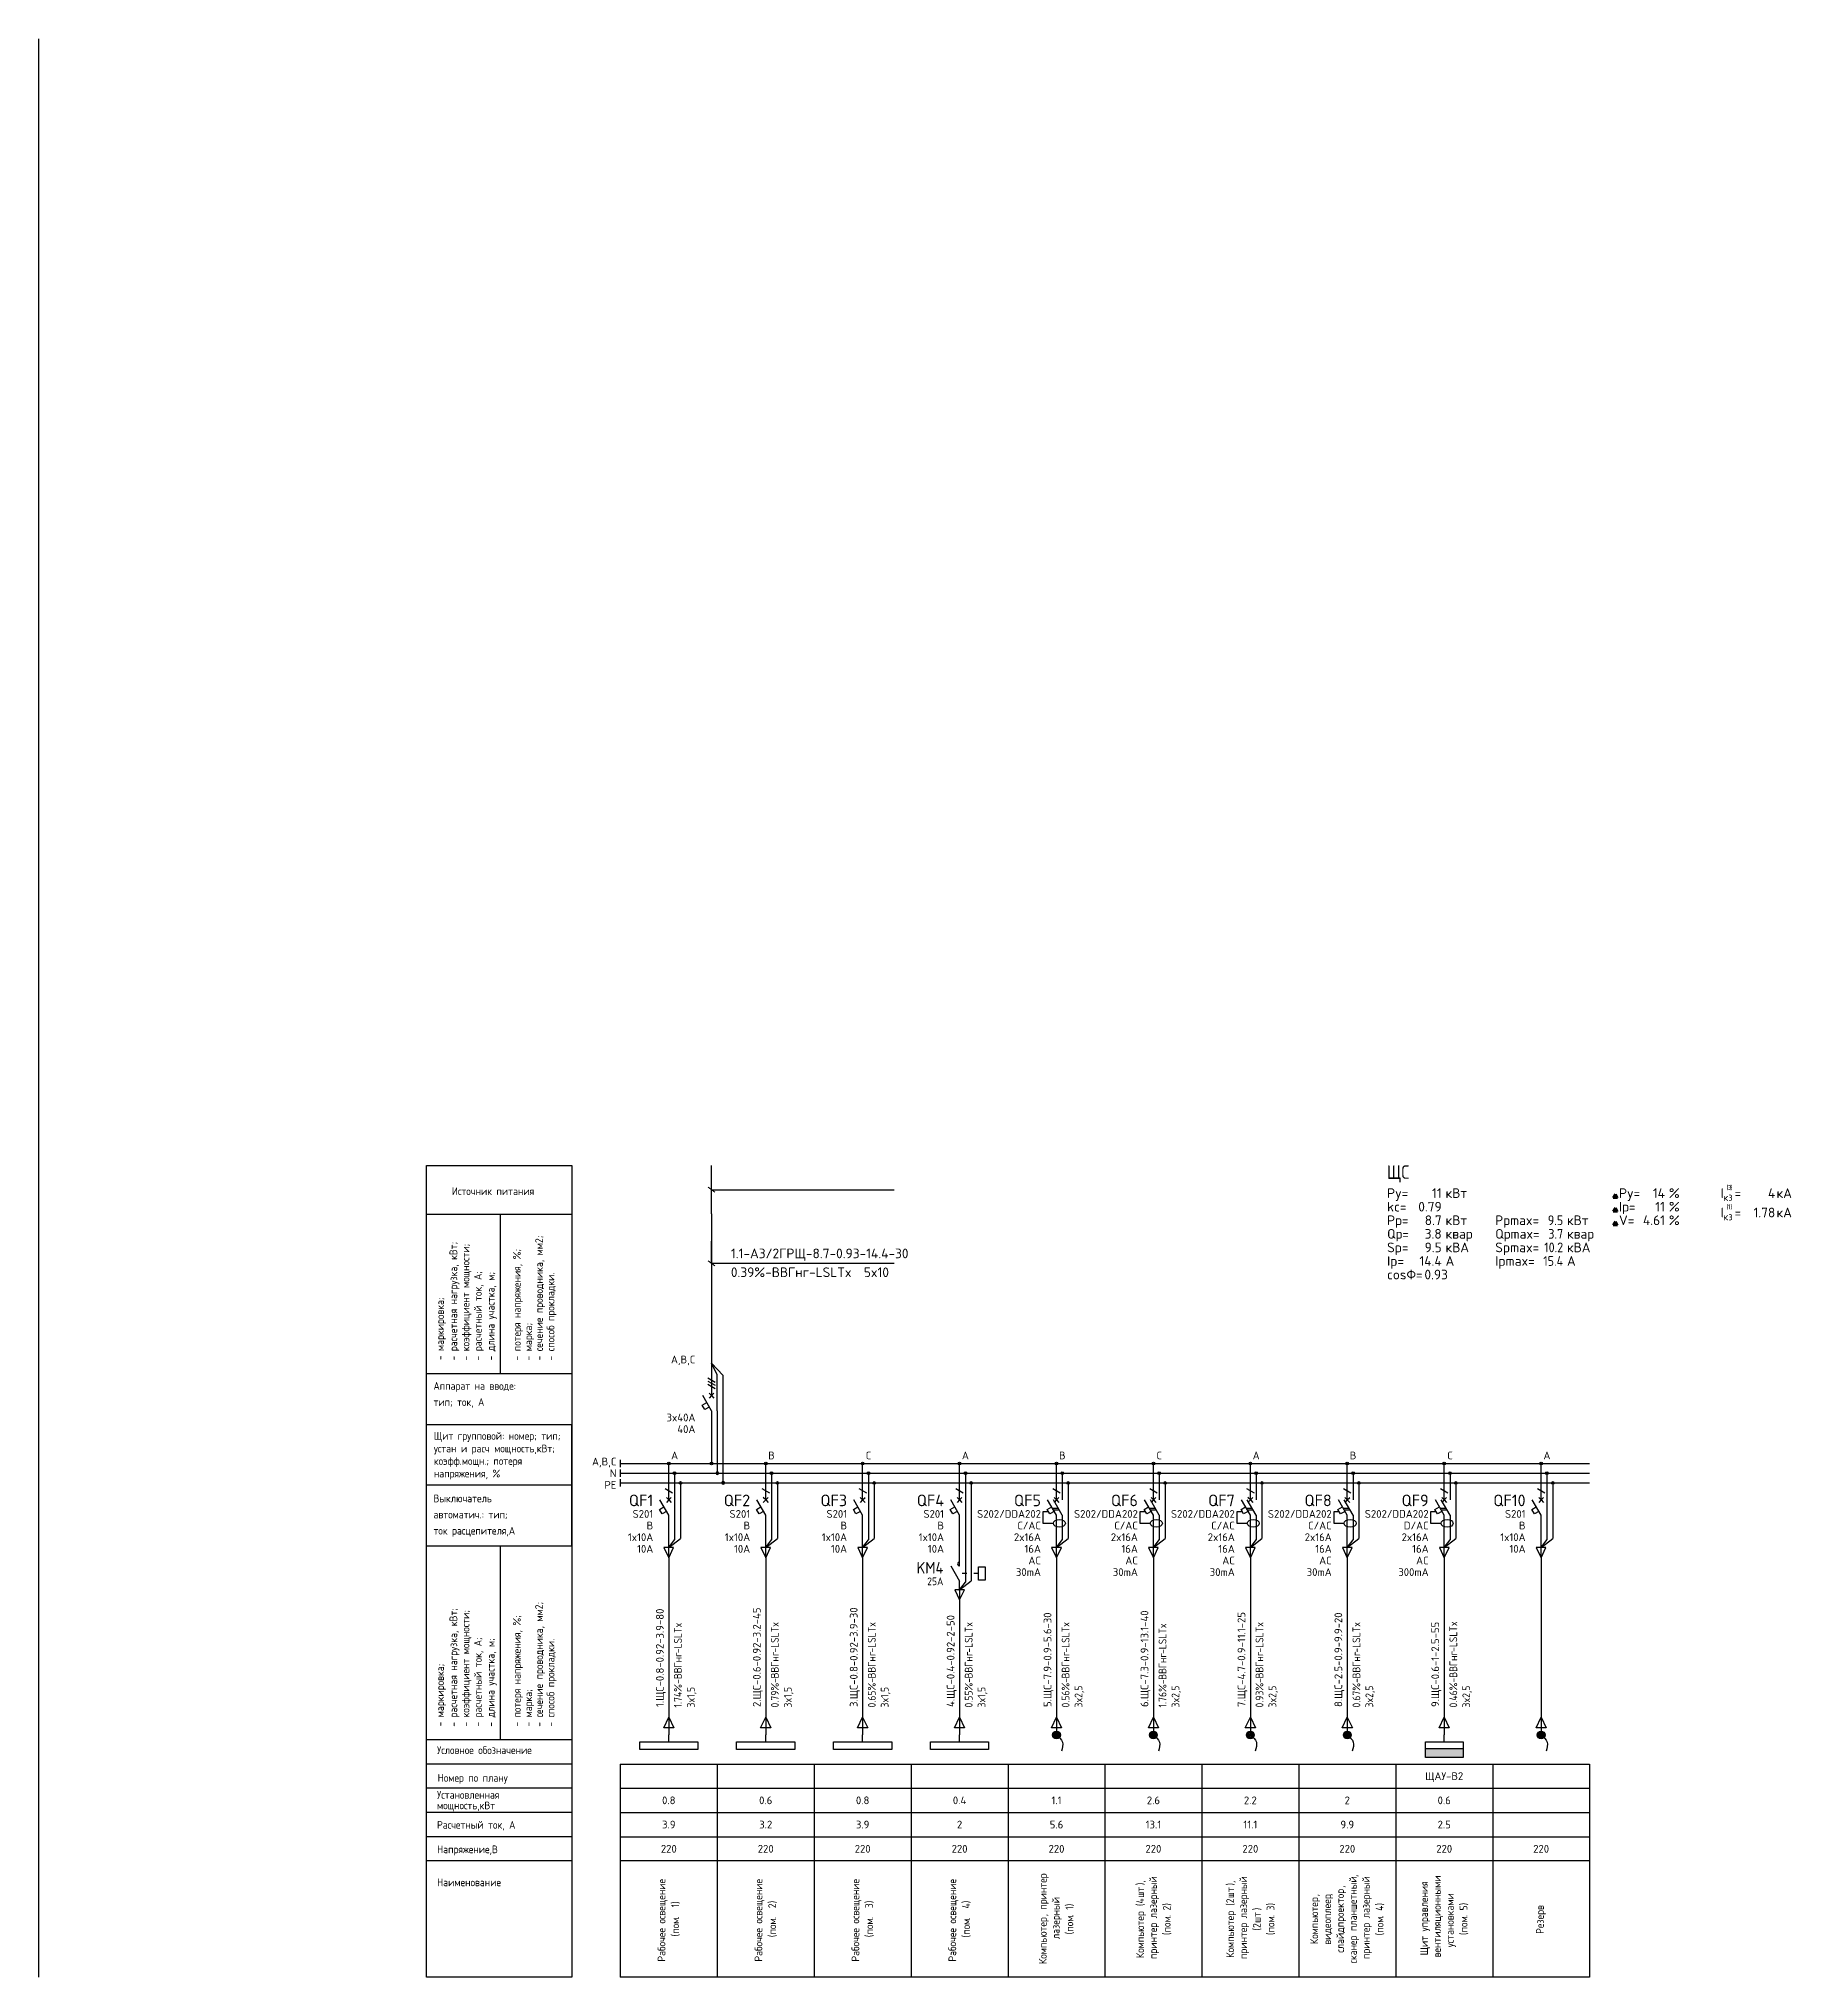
# Model space of a CAD drawing. Header units: millimetres. Extents: x -100 to 776, y 0 to 875.
# Drawn here: x -100 to 352, y 0 to 500 of the extents above; entities that cross this region are included whole.
import ezdxf
from ezdxf.enums import TextEntityAlignment as Align

# ---------------------------------------------------------------- set-up
doc = ezdxf.new("R2010")
doc.units = ezdxf.units.MM
doc.linetypes.add('ACAD_ISO03W100', pattern=[30, 12, -18])
for name, color, linetype in [('Автомат защитный', 7, 'Continuous'), ('Принципиальная схема КТП -для ОДНОЛИНЕЙКИ', 7, 'Continuous'), ('ПРОВОДНИКИ', 7, 'Continuous'), ('ТЕРМОРЕЛЕ', 7, 'Continuous')]:
    doc.layers.add(name, color=color, linetype=linetype)
doc.layers.add('ЭС АВ', color=7, linetype='Continuous', lineweight=18)
doc.layers.add('ЭС рамка', color=7, linetype='Continuous', lineweight=18)
doc.styles.add('SLD_Style', font='isocpeur.ttf', dxfattribs={"width": 0.9})

# ---------------------------------------------------------------- blocks, each defined once
blk = doc.blocks.new('Table1')
at = {"lineweight": 30}
for p, q in [((37.5, 142.5), (0, 142.5)), ((37.5, 130), (37.5, 142.5)), ((37.5, 111.25), (37.5, 130)), ((37.5, 126.88), (0, 126.88)), ((0, 111.25), (0, 125.61)), ((0, 61.25), (0, 111.25)), ((0, 111.25), (37.5, 111.25)), ((37.5, 61.25), (0, 61.25)), ((37.5, 55), (0, 55)), ((37.5, 48.75), (0, 48.75)), ((37.5, 42.5), (0, 42.5)), ((37.5, 36.25), (0, 36.25)), ((37.5, 30), (0, 30))]:
    blk.add_line(p, q, dxfattribs=at)
at = {"layer": 'ЭС рамка', "lineweight": 30}
for p, q in [((0, 0), (0, 209.34)), ((0, 209.34), (37.5, 209.34)), ((37.5, 209.34), (37.5, 0)), ((0, 196.84), (37.5, 196.84)), ((19.09, 155.72), (19.09, 196.84)), ((0, 155.72), (37.5, 155.72)), ((19.09, 61.25), (19.09, 111.25)), ((37.5, 0), (0, 0))]:
    blk.add_line(p, q, dxfattribs=at)
at = {"layer": 'ЭС рамка', "style": 'SLD_Style', "width": 0.9}
for s, p in [('Источник питания', (6.55, 201.76)), ('Аппарат на вводе:', (1.81, 151.52)), ('тип; ток, А', (1.81, 147.36)), ('Щит групповой: номер; тип; ', (1.9, 138.63)), ('устан и расч мощность,кВт; ', (1.9, 135.39)), ('коэфф.мощн.; потеря ', (1.9, 132.16)), ('напряжения, %', (1.9, 128.92)), ('Выключатель', (1.81, 122.51)), ('ток расцепителя,А', (1.81, 114.18)), ('автоматич.: тип;', (1.81, 118.35)), ('Условное обозначение', (2.72, 57.58)), ('Номер по плану', (2.88, 50.43)), ('Установленная', (2.72, 46.05)), ('мощность,кВт', (2.72, 43.32)), ('Расчетный ток, А', (2.72, 38.31)), ('Напряжение,В', (2.72, 31.99)), ('Наименование', (2.72, 23.47))]:
    blk.add_text(s, height=2, dxfattribs=at).set_placement(p)
for s, p in [(' - сечение проводника, мм2;', (30.03, 157.95)), (' - расчетная нагрузка, кВт;', (7.93, 157.95)), (' - коэффициент мощности;', (11.07, 157.95)), (' - потеря напряжения, %%%;', (24.32, 157.95)), (' - расчетный ток, А;', (14.25, 157.95)), (' - длина участка, м;', (17.57, 157.95)), (' - способ прокладки.', (33.01, 157.95)), ('   - маркировка;', (4.5, 155.72)), (' - марка;', (27.23, 157.95)), (' - расчетная нагрузка, кВт;', (7.93, 63.48)), (' - сечение проводника, мм2;', (30.03, 63.48)), (' - коэффициент мощности;', (11.07, 63.48)), (' - потеря напряжения, %%%;', (24.32, 63.48)), (' - расчетный ток, А;', (14.25, 63.48)), (' - длина участка, м;', (17.57, 63.48)), (' - способ прокладки.', (33.01, 63.48)), ('   - маркировка;', (4.5, 61.25)), (' - марка;', (27.23, 63.48))]:
    blk.add_text(s, height=2, rotation=90, dxfattribs=at).set_placement(p)
blk = doc.blocks.new('Start')
at = {"layer": 'ЭС рамка', "color": 7, "linetype": 'Continuous', "lineweight": 30}
blk.add_line((0, 3.46), (0, 1.54), dxfattribs=at)
at = {"layer": 'ЭС рамка', "color": 5, "linetype": 'Continuous', "lineweight": 30}
blk.add_line((0, 0.96), (0, -0.96), dxfattribs=at)
at = {"layer": 'ЭС рамка', "color": 94, "linetype": 'Continuous', "lineweight": 30, "ltscale": 50}
blk.add_line((0, -1.54), (0, -3.46), dxfattribs=at)
at = {"style": 'SLD_Style'}
blk.add_attdef('PHASE', text='', height=2, dxfattribs=at).set_placement((-1, 3), align=Align.MIDDLE_RIGHT)
at = {"layer": 'ЭС рамка', "color": 7, "linetype": 'Continuous', "lineweight": 18, "style": 'SLD_Style'}
blk.add_text('N', height=2, dxfattribs=at).set_placement((-1, 0), align=Align.MIDDLE_RIGHT)
at = {"layer": 'ЭС рамка', "color": 7, "linetype": 'Continuous', "lineweight": 18, "ltscale": 50, "style": 'SLD_Style'}
blk.add_text('РЕ', height=2, dxfattribs=at).set_placement((-1, -3), align=Align.MIDDLE_RIGHT)
blk = doc.blocks.new('DBData')
at = {"lineweight": 50}
for p, q in [((56.09, 21), (56.65, 21.97)), ((56.09, 21), (57.21, 21)), ((57.21, 21), (56.65, 21.97)), ((56.09, 17.5), (56.65, 18.47)), ((56.09, 17.5), (57.21, 17.5)), ((57.21, 17.5), (56.65, 18.47)), ((56.09, 14), (56.65, 14.97)), ((56.09, 14), (57.21, 14)), ((57.21, 14), (56.65, 14.97))]:
    blk.add_line(p, q, dxfattribs=at)
at = {"style": 'SLD_Style'}
for s, height, p in [('Py=', 2.5, (-2.23, 21)), ('kc=', 2.5, (-2.23, 17.5)), ('кВт', 2.5, (12.85, 21)), ('Py=', 2.5, (57.59, 21)), ('Iр=', 2.5, (57.59, 17.5)), ('%%%', 2.5, (70.44, 21)), ('%%%', 2.5, (70.44, 17.5)), ('I', 2.5, (83.82, 21)), ('кз', 1.875, (84.49, 20.23)), ('(', 1.25, (85.3, 23.08)), ('3', 1.25, (85.64, 23.08)), (')', 1.25, (86.31, 23.08)), ('=', 2.5, (87.41, 21)), ('кА', 2.5, (98.22, 21)), ('Pр=', 2.5, (-2.23, 14)), ('кВт', 2.5, (12.85, 14)), ('Pрmax=', 2.5, (25.66, 14)), ('кВт', 2.5, (44.17, 14)), ('V=', 2.5, (57.59, 14)), ('%%%', 2.5, (70.44, 14)), ('I', 2.5, (83.82, 16)), ('кз', 1.875, (84.49, 15.23)), ('(', 1.25, (85.3, 18.08)), ('1', 1.25, (85.64, 18.09)), (')', 1.25, (86.31, 18.08)), ('=', 2.5, (87.41, 16)), ('кА', 2.5, (98.22, 16)), ('Qр=', 2.5, (-2.23, 10.5)), ('квар', 2.5, (12.85, 10.5)), ('Qрmax=', 2.5, (25.66, 10.5)), ('квар', 2.5, (44.17, 10.5)), ('Sp=', 2.5, (-2.23, 7)), ('Ip=', 2.5, (-2.23, 3.5)), ('А', 2.5, (12.85, 3.5)), ('кВА', 2.5, (12.85, 7)), ('Spmax=', 2.5, (25.66, 7)), ('Ipmax=', 2.5, (25.66, 3.5)), ('А', 2.5, (44.17, 3.5)), ('кВА', 2.5, (44.17, 7)), ('cosФ=', 2.5, (-2.23, 0))]:
    blk.add_text(s, height=height, dxfattribs=at).set_placement(p)
at = {"style": 'SLD_Style', "width": 0.9}
blk.add_attdef('DBNAME', (-2.32, 25.93), '', height=3.5, dxfattribs=at)
at = {"style": 'SLD_Style'}
for tag, p in [('INSTALLEDACTIVEPOWER', (11.85, 21)), ('MAXFACTOR', (11.85, 17.5)), ('DPY', (69.44, 21)), ('DIR', (69.44, 17.5)), ('CURRENT3', (97.89, 21)), ('RATEDACTIVEPOWER', (11.85, 14)), ('VOLTAGE', (69.44, 14)), ('CURRENT1', (97.89, 16)), ('RATEDREACTIVEPOWER', (11.85, 10.5)), ('RATEDFULLPOWER', (11.85, 7)), ('RATEDCURRENT', (11.85, 3.5))]:
    blk.add_attdef(tag, text='', height=2.5, dxfattribs=at).set_placement(p, align=Align.RIGHT)
at = {"lineweight": 0, "style": 'SLD_Style', "width": 0.9}
for tag, p in [('RATEDACTIVEPOWERMAX', (43.18, 14)), ('RATEDREACTIVEPOWERMAX', (43.18, 10.5)), ('RATEDFULLPOWERMAX', (43.18, 7)), ('RATEDCURRENTMAX', (43.18, 3.49))]:
    blk.add_attdef(tag, text='', height=2.5, dxfattribs=at).set_placement(p, align=Align.RIGHT)
at = {"style": 'SLD_Style'}
blk.add_attdef('POWERFACTOR', (7.4, 0), '', height=2.5, dxfattribs=at)
blk = doc.blocks.new('*U25')
h = blk.add_hatch(color=256)
h.dxf.hatch_style = 1
edge = h.paths.add_edge_path()
edge.add_ellipse((-1.49, 2.53), major_axis=(0, 0.333), ratio=1, start_angle=0, end_angle=360)
h = blk.add_hatch(color=256)
h.dxf.hatch_style = 1
edge = h.paths.add_edge_path()
edge.add_ellipse((0.01, 0.03), major_axis=(0, 0.333), ratio=1, start_angle=0, end_angle=360, ccw=False)
h = blk.add_hatch(color=256)
h.dxf.hatch_style = 1
edge = h.paths.add_edge_path()
edge.add_ellipse((1.52, -2.47), major_axis=(0, 0.333), ratio=1, start_angle=0, end_angle=360, ccw=False)
at = {"lineweight": 30}
for p, q in [((-1.49, 66.87), (-1.49, 79.37)), ((-1.49, 66.87), (-1.49, 28.43)), ((0.01, 20.02), (0.01, 25.4)), ((0.01, 16.08), (0.01, 20.02)), ((0.01, 16.08), (0.01, 0.36))]:
    blk.add_line(p, q, dxfattribs=at)
for p, q in [((-1.49, 73.12), (45.66, 73.12)), ((-1.49, 54.15), (-1.49, 59.87)), ((-1.49, 54.15), (45.66, 54.15))]:
    blk.add_line(p, q)
at = {"layer": 'Автомат защитный', "lineweight": 30}
for p, q in [((-1.49, 16.08), (-3.76, 20.02)), ((-2.44, 24.62), (-0.53, 23.51)), ((-2.44, 23.78), (-0.53, 22.68)), ((-2.44, 22.95), (-0.53, 21.84)), ((-3.89, 17.57), (-2.73, 18.23)), ((-3.22, 16.41), (-3.89, 17.57)), ((-2.07, 17.08), (-3.22, 16.41))]:
    blk.add_line(p, q, dxfattribs=at)
at = {"layer": 'ТЕРМОРЕЛЕ', "lineweight": 30}
blk.add_line((1.51, -2.14), (1.51, 25.18), dxfattribs=at)
blk.add_ellipse((-1.49, 2.53), major_axis=(0, 0.333), ratio=1, start_param=-1.570796, end_param=4.712389, dxfattribs=at)
at = {"layer": 'ТЕРМОРЕЛЕ', "lineweight": 30, "extrusion": (0, 0, -1)}
for centre in [(0.01, 0.03), (1.52, -2.47)]:
    blk.add_ellipse(centre, major_axis=(0, 0.333), ratio=1, start_param=-1.570796, end_param=4.712389, dxfattribs=at)
at = {"layer": 'ЭС АВ', "color": 7, "linetype": 'Continuous', "lineweight": 18}
for p, q in [((-2.37, 73.76), (-0.6, 72.47)), ((-2.37, 54.79), (-0.6, 53.5))]:
    blk.add_line(p, q, dxfattribs=at)
at = {"layer": 'ЭС АВ', "color": 7, "linetype": 'Continuous', "lineweight": 30}
for p, q in [((-1.49, 28.43), (-1.49, 20.02)), ((0.01, 25.4), (-1.49, 28.43)), ((-1.49, 28.43), (1.51, 25.18)), ((-1.49, 20.66), (-1.49, 20.04)), ((-1.49, 16.08), (-1.49, 2.86))]:
    blk.add_line(p, q, dxfattribs=at)
at = {"layer": 'ЭС АВ', "color": 7, "lineweight": 30}
for q in [(-2.11, 20.65), (-2.11, 19.4), (-0.86, 20.65), (-0.86, 19.4)]:
    blk.add_line((-1.49, 20.02), q, dxfattribs=at)
at = {"style": 'SLD_Style'}
for tag, p in [('LINE_C', (2.08, 76.2)), ('LINE_A', (1.92, 56.7)), ('LINE_B', (1.92, 51.84))]:
    blk.add_attdef(tag, text='', height=2.5, dxfattribs=at).set_placement(p, align=Align.MIDDLE_LEFT)
at = {"layer": 'Автомат защитный', "style": 'SLD_Style'}
for tag, height, p in [('PHASE', 2, (-5.64, 29.33)), ('NUMBER', 3, (-5.64, 24.25)), ('SWITCHTYPE', 2, (-5.64, 20.37)), ('SWITCHNOMINALCURRENT', 2, (-5.64, 14.37)), ('SWITCHRELEASE', 2, (-5.64, 17.37)), ('SWITCHRELEASECURRENT', 2, (-5.64, 11.37)), ('RCDSETPOINT', 2, (-5.64, 5.37)), ('RCDTYPE', 2, (-5.64, 8.37))]:
    blk.add_attdef(tag, text='', height=height, dxfattribs=at).set_placement(p, align=Align.MIDDLE_RIGHT)
blk = doc.blocks.new('*U18')
h = blk.add_hatch(color=256)
h.dxf.hatch_style = 1
edge = h.paths.add_edge_path()
edge.add_ellipse((12.5, 132.5), major_axis=(0, 0.333), ratio=1, start_angle=0, end_angle=360)
h = blk.add_hatch(color=256)
h.dxf.hatch_style = 1
edge = h.paths.add_edge_path()
edge.add_ellipse((14, 130), major_axis=(0, 0.333), ratio=1, start_angle=0, end_angle=360)
h = blk.add_hatch(color=256)
h.dxf.hatch_style = 1
edge = h.paths.add_edge_path()
edge.add_ellipse((15.5, 127.5), major_axis=(0, 0.333), ratio=1, start_angle=0, end_angle=360)
at = {"lineweight": 30}
for p, q in [((14, 129.67), (14, 123.11)), ((15.5, 127.17), (15.5, 113.13)), ((14, 123.11), (14, 112.8)), ((0, 55), (25, 55)), ((0, 55), (0, 0)), ((25, 55), (25, 0)), ((0, 48.75), (25, 48.75)), ((0, 42.5), (25, 42.5)), ((0, 36.25), (25, 36.25))]:
    blk.add_line(p, q, dxfattribs=at)
at = {"layer": 'Автомат защитный', "lineweight": 30}
for p, q in [((12.5, 123.11), (12.5, 132.17)), ((11.54, 126.04), (13.46, 124.93)), ((10.1, 120.66), (11.26, 121.32)), ((10.77, 119.5), (10.1, 120.66)), ((12.5, 119.17), (10.22, 123.11)), ((11.92, 120.17), (10.77, 119.5)), ((12.5, 108.54), (12.5, 119.17))]:
    blk.add_line(p, q, dxfattribs=at)
blk.add_ellipse((12.5, 132.5), major_axis=(0, 0.333), ratio=1, start_param=-1.570796, end_param=4.712389, dxfattribs=at)
at = {"layer": 'Принципиальная схема КТП -для ОДНОЛИНЕЙКИ', "lineweight": 30}
for p, q in [((12.5, 108.54), (12.5, 99.73)), ((11.19, 64.32), (12.5, 67.06)), ((12.5, 67.06), (13.81, 64.32)), ((13.81, 64.32), (11.19, 64.32)), ((12.5, 64.32), (12.5, 62.5))]:
    blk.add_line(p, q, dxfattribs=at)
at = {"layer": 'ПРОВОДНИКИ', "lineweight": 30}
for p, q in [((13.75, 110.81), (11.25, 110.81)), ((11.25, 110.81), (12.5, 108.2)), ((12.5, 110.81), (15.5, 113.13)), ((12.5, 110.81), (14, 112.8)), ((12.5, 108.2), (13.75, 110.81)), ((11.19, 64.31), (12.5, 67.06)), ((12.5, 67.06), (13.81, 64.31)), ((13.81, 64.31), (11.19, 64.31))]:
    blk.add_line(p, q, dxfattribs=at)
at = {"layer": 'ПРОВОДНИКИ', "lineweight": 30, "ltscale": 100}
blk.add_line((12.5, 99.73), (12.5, 64.32), dxfattribs=at)
at = {"layer": 'ПРОВОДНИКИ', "color": 7, "linetype": 'Continuous', "lineweight": 30}
for centre in [(14, 130), (15.5, 127.5), (15.5, 127.5)]:
    blk.add_ellipse(centre, major_axis=(0, 0.333), ratio=1, start_param=-1.570796, end_param=4.712389, dxfattribs=at)
at = {"layer": 'ЭС АВ', "color": 7, "lineweight": 30}
for q in [(11.88, 123.74), (11.88, 122.49), (13.12, 123.74), (13.12, 122.49)]:
    blk.add_line((12.5, 123.11), q, dxfattribs=at)
at = {"layer": 'ЭС рамка', "color": 7, "linetype": 'Continuous', "lineweight": 30}
for p, q in [((0, 132.5), (12.17, 132.5)), ((12.83, 132.5), (25, 132.5))]:
    blk.add_line(p, q, dxfattribs=at)
at = {"layer": 'ЭС рамка', "color": 5, "linetype": 'Continuous', "lineweight": 30}
for p, q in [((0, 130), (13.67, 130)), ((14.33, 130), (25, 130))]:
    blk.add_line(p, q, dxfattribs=at)
at = {"layer": 'ЭС рамка', "color": 94, "linetype": 'Continuous', "lineweight": 30}
for p, q in [((0, 127.5), (15.17, 127.5)), ((15.83, 127.5), (25, 127.5))]:
    blk.add_line(p, q, dxfattribs=at)
at = {"layer": 'ЭС рамка', "lineweight": 30}
for p, q in [((25, 30), (0, 30)), ((25, 0), (0, 0))]:
    blk.add_line(p, q, dxfattribs=at)
at = {"style": 'SLD_Style'}
for tag, p in [('LABEL', (12.5, 51.88)), ('INSTALLEDPOWER', (12.5, 45.63)), ('CURRENT', (12.5, 39.37)), ('VOLTAGE', (12.5, 33.13))]:
    blk.add_attdef(tag, text='', height=2, dxfattribs=at).set_placement(p, align=Align.MIDDLE_CENTER)
blk.add_attdef('TEXT', text='', height=2, rotation=90, dxfattribs=at).set_placement((12.5, 15), align=Align.MIDDLE_CENTER)
at = {"layer": 'Автомат защитный', "style": 'SLD_Style'}
blk.add_attdef('PHASE', text='', height=2, dxfattribs=at).set_placement((14, 134.59), align=Align.MIDDLE_CENTER)
for tag, height, p in [('SWITCHTYPE', 2, (8.49, 119.5)), ('NUMBER', 3, (8.49, 122.99)), ('SWITCHRELEASE', 2, (8.49, 116.5)), ('SWITCHNOMINALCURRENT', 2, (8.49, 113.5)), ('SWITCHRELEASECURRENT', 2, (8.49, 110.5)), ('RCDSETPOINT', 2, (8.49, 104.5)), ('RCDTYPE', 2, (8.49, 107.5))]:
    blk.add_attdef(tag, text='', height=height, dxfattribs=at).set_placement(p, align=Align.MIDDLE_RIGHT)
blk.add_attdef('LINE_A', text='', height=2, rotation=90, dxfattribs=at).set_placement((10.19, 68.43), align=Align.MIDDLE_LEFT)
blk.add_attdef('LINE_B', text='', height=2, rotation=90, dxfattribs=at).set_placement((13.85, 68.43), align=Align.TOP_LEFT)
blk = doc.blocks.new('*U27')
at = {"linetype": 'ByBlock', "lineweight": 30}
blk.add_line((0, -1.75), (0, 0), dxfattribs=at)
at = {"lineweight": 30}
blk.add_lwpolyline([(-7.5, -1.75), (7.5, -1.75), (7.5, -3.75), (-7.5, -3.75)], close=True, dxfattribs=at)
blk = doc.blocks.new('*U32')
h = blk.add_hatch(color=256)
h.dxf.hatch_style = 1
edge = h.paths.add_edge_path()
edge.add_ellipse((12.5, 132.5), major_axis=(0, 0.333), ratio=1, start_angle=0, end_angle=360)
h = blk.add_hatch(color=256)
h.dxf.hatch_style = 1
edge = h.paths.add_edge_path()
edge.add_ellipse((14, 130), major_axis=(0, 0.333), ratio=1, start_angle=0, end_angle=360)
h = blk.add_hatch(color=256)
h.dxf.hatch_style = 1
edge = h.paths.add_edge_path()
edge.add_ellipse((15.5, 127.5), major_axis=(0, 0.333), ratio=1, start_angle=0, end_angle=360)
at = {"lineweight": 30}
for p, q in [((14, 129.67), (14, 123.11)), ((15.5, 127.17), (15.5, 113.13)), ((14, 123.11), (14, 112.8)), ((14, 112.8), (14, 101.94)), ((15.5, 113.13), (15.5, 102.27)), ((10.22, 106.1), (12.5, 102.16)), ((12.5, 106.1), (12.5, 108.54)), ((12.5, 99.95), (15.5, 102.27)), ((12.5, 99.73), (12.5, 102.16)), ((12.5, 99.95), (14, 101.94)), ((0, 55), (25, 55)), ((0, 55), (0, 0)), ((25, 55), (25, 0)), ((0, 48.75), (25, 48.75)), ((0, 42.5), (25, 42.5)), ((0, 36.25), (25, 36.25))]:
    blk.add_line(p, q, dxfattribs=at)
blk.add_lwpolyline([(17.35, 105.87), (19.08, 105.87), (19.08, 102.4), (17.35, 102.4)], close=True, dxfattribs=at)
at = {"linetype": 'ACAD_ISO03W100', "lineweight": 30, "ltscale": 0.1}
blk.add_lwpolyline([(17.35, 104.13), (11.36, 104.13)], dxfattribs=at)
at = {"lineweight": 30}
blk.add_arc((12.5, 106.6), 0.5, 90, 270, dxfattribs=at)
at = {"layer": 'Автомат защитный', "lineweight": 30}
for p, q in [((12.5, 123.11), (12.5, 132.17)), ((11.54, 126.04), (13.46, 124.93)), ((10.1, 120.66), (11.26, 121.32)), ((10.77, 119.5), (10.1, 120.66)), ((12.5, 119.17), (10.22, 123.11)), ((11.92, 120.17), (10.77, 119.5)), ((12.5, 108.54), (12.5, 119.17))]:
    blk.add_line(p, q, dxfattribs=at)
blk.add_ellipse((12.5, 132.5), major_axis=(0, 0.333), ratio=1, start_param=-1.570796, end_param=4.712389, dxfattribs=at)
at = {"layer": 'Принципиальная схема КТП -для ОДНОЛИНЕЙКИ', "lineweight": 30}
for p, q in [((11.19, 64.32), (12.5, 67.06)), ((12.5, 67.06), (13.81, 64.32)), ((13.81, 64.32), (11.19, 64.32)), ((12.5, 64.32), (12.5, 62.5))]:
    blk.add_line(p, q, dxfattribs=at)
at = {"layer": 'ПРОВОДНИКИ', "lineweight": 30}
for p, q in [((13.75, 99.95), (11.25, 99.95)), ((11.25, 99.95), (12.5, 97.34)), ((12.5, 97.34), (13.75, 99.95)), ((11.19, 64.31), (12.5, 67.06)), ((12.5, 67.06), (13.81, 64.31)), ((13.81, 64.31), (11.19, 64.31))]:
    blk.add_line(p, q, dxfattribs=at)
at = {"layer": 'ПРОВОДНИКИ', "lineweight": 30, "ltscale": 100}
blk.add_line((12.5, 99.73), (12.5, 64.32), dxfattribs=at)
at = {"layer": 'ПРОВОДНИКИ', "color": 7, "linetype": 'Continuous', "lineweight": 30}
for centre in [(14, 130), (15.5, 127.5), (15.5, 127.5)]:
    blk.add_ellipse(centre, major_axis=(0, 0.333), ratio=1, start_param=-1.570796, end_param=4.712389, dxfattribs=at)
at = {"layer": 'ЭС АВ', "color": 7, "lineweight": 30}
for q in [(11.88, 123.74), (11.88, 122.49), (13.12, 123.74), (13.12, 122.49)]:
    blk.add_line((12.5, 123.11), q, dxfattribs=at)
at = {"layer": 'ЭС рамка', "color": 7, "linetype": 'Continuous', "lineweight": 30}
for p, q in [((0, 132.5), (12.17, 132.5)), ((12.83, 132.5), (25, 132.5))]:
    blk.add_line(p, q, dxfattribs=at)
at = {"layer": 'ЭС рамка', "color": 5, "linetype": 'Continuous', "lineweight": 30}
for p, q in [((0, 130), (13.67, 130)), ((14.33, 130), (25, 130))]:
    blk.add_line(p, q, dxfattribs=at)
at = {"layer": 'ЭС рамка', "color": 94, "linetype": 'Continuous', "lineweight": 30}
for p, q in [((0, 127.5), (15.17, 127.5)), ((15.83, 127.5), (25, 127.5))]:
    blk.add_line(p, q, dxfattribs=at)
at = {"layer": 'ЭС рамка', "lineweight": 30}
for p, q in [((25, 30), (0, 30)), ((25, 0), (0, 0))]:
    blk.add_line(p, q, dxfattribs=at)
at = {"style": 'SLD_Style', "width": 0.9}
for tag, height, p in [('CONTACTOR', 3, (8.32, 105.62)), ('CONTACTOR_TYPE', 2, (8.32, 102.12))]:
    blk.add_attdef(tag, text='', height=height, dxfattribs=at).set_placement(p, align=Align.MIDDLE_RIGHT)
at = {"style": 'SLD_Style'}
for tag, p in [('LABEL', (12.5, 51.88)), ('INSTALLEDPOWER', (12.5, 45.63)), ('CURRENT', (12.5, 39.37)), ('VOLTAGE', (12.5, 33.13))]:
    blk.add_attdef(tag, text='', height=2, dxfattribs=at).set_placement(p, align=Align.MIDDLE_CENTER)
blk.add_attdef('TEXT', text='', height=2, rotation=90, dxfattribs=at).set_placement((12.5, 15), align=Align.MIDDLE_CENTER)
at = {"layer": 'Автомат защитный', "style": 'SLD_Style'}
blk.add_attdef('PHASE', text='', height=2, dxfattribs=at).set_placement((14, 134.59), align=Align.MIDDLE_CENTER)
for tag, height, p in [('SWITCHTYPE', 2, (8.49, 119.5)), ('NUMBER', 3, (8.49, 122.99)), ('SWITCHRELEASE', 2, (8.49, 116.5)), ('SWITCHNOMINALCURRENT', 2, (8.49, 113.5)), ('SWITCHRELEASECURRENT', 2, (8.49, 110.5))]:
    blk.add_attdef(tag, text='', height=height, dxfattribs=at).set_placement(p, align=Align.MIDDLE_RIGHT)
blk.add_attdef('LINE_A', text='', height=2, rotation=90, dxfattribs=at).set_placement((10.19, 68.43), align=Align.MIDDLE_LEFT)
blk.add_attdef('LINE_B', text='', height=2, rotation=90, dxfattribs=at).set_placement((13.85, 68.43), align=Align.TOP_LEFT)
blk = doc.blocks.new('*U34')
h = blk.add_hatch(color=256)
h.dxf.hatch_style = 1
edge = h.paths.add_edge_path()
edge.add_ellipse((12.5, 132.5), major_axis=(0, 0.333), ratio=1, start_angle=0, end_angle=360)
h = blk.add_hatch(color=256)
h.dxf.hatch_style = 1
edge = h.paths.add_edge_path()
edge.add_ellipse((14, 130), major_axis=(0, 0.333), ratio=1, start_angle=0, end_angle=360)
h = blk.add_hatch(color=256)
h.dxf.hatch_style = 1
edge = h.paths.add_edge_path()
edge.add_ellipse((15.5, 127.5), major_axis=(0, 0.333), ratio=1, start_angle=0, end_angle=360)
at = {"lineweight": 30}
for p, q in [((14, 129.67), (14, 123.11)), ((15.5, 127.17), (15.5, 113.13)), ((11.44, 121), (12.94, 121)), ((11.68, 120.58), (13.18, 120.58)), ((14, 119.17), (14, 112.8)), ((0, 55), (25, 55)), ((0, 55), (0, 0)), ((25, 55), (25, 0)), ((0, 48.75), (25, 48.75)), ((0, 42.5), (25, 42.5)), ((0, 36.25), (25, 36.25))]:
    blk.add_line(p, q, dxfattribs=at)
at = {"layer": 'Автомат защитный', "lineweight": 30}
for p, q in [((12.5, 123.11), (12.5, 132.17)), ((11.54, 126.04), (13.46, 124.93)), ((10.43, 120.08), (8.99, 120.08)), ((8.99, 120.08), (8.99, 117.08)), ((10.1, 120.66), (11.26, 121.32)), ((10.77, 119.5), (10.1, 120.66)), ((12.5, 119.17), (10.22, 123.11)), ((11.92, 120.17), (10.77, 119.5)), ((14, 119.17), (11.72, 123.11)), ((8.99, 117.08), (11.7, 117.08)), ((12.5, 108.54), (12.5, 119.17))]:
    blk.add_line(p, q, dxfattribs=at)
blk.add_ellipse((12.5, 132.5), major_axis=(0, 0.333), ratio=1, start_param=-1.570796, end_param=4.712389, dxfattribs=at)
at = {"layer": 'Автомат защитный', "lineweight": 30, "extrusion": (0, 0, -1)}
blk.add_ellipse((13.25, 117.08), major_axis=(1.55, 0), ratio=0.633538, start_param=-1.570796, end_param=4.712389, dxfattribs=at)
at = {"layer": 'Принципиальная схема КТП -для ОДНОЛИНЕЙКИ', "lineweight": 30}
for p, q in [((12.5, 108.54), (12.5, 99.73)), ((11.19, 64.32), (12.5, 67.06)), ((12.5, 67.06), (13.81, 64.32)), ((13.81, 64.32), (11.19, 64.32)), ((12.5, 64.32), (12.5, 62.5))]:
    blk.add_line(p, q, dxfattribs=at)
at = {"layer": 'ПРОВОДНИКИ', "lineweight": 30}
for p, q in [((13.75, 110.81), (11.25, 110.81)), ((11.25, 110.81), (12.5, 108.2)), ((12.5, 110.81), (15.5, 113.13)), ((12.5, 110.81), (14, 112.8)), ((12.5, 108.2), (13.75, 110.81)), ((11.19, 64.31), (12.5, 67.06)), ((12.5, 67.06), (13.81, 64.31)), ((13.81, 64.31), (11.19, 64.31))]:
    blk.add_line(p, q, dxfattribs=at)
at = {"layer": 'ПРОВОДНИКИ', "lineweight": 30, "ltscale": 100}
blk.add_line((12.5, 99.73), (12.5, 64.32), dxfattribs=at)
at = {"layer": 'ПРОВОДНИКИ', "color": 7, "linetype": 'Continuous', "lineweight": 30}
for centre in [(14, 130), (15.5, 127.5), (15.5, 127.5)]:
    blk.add_ellipse(centre, major_axis=(0, 0.333), ratio=1, start_param=-1.570796, end_param=4.712389, dxfattribs=at)
at = {"layer": 'ЭС АВ', "color": 7, "lineweight": 30}
for q in [(11.88, 123.74), (11.88, 122.49), (13.12, 123.74), (13.12, 122.49)]:
    blk.add_line((12.5, 123.11), q, dxfattribs=at)
at = {"layer": 'ЭС рамка', "color": 7, "linetype": 'Continuous', "lineweight": 30}
for p, q in [((0, 132.5), (12.17, 132.5)), ((12.83, 132.5), (25, 132.5))]:
    blk.add_line(p, q, dxfattribs=at)
at = {"layer": 'ЭС рамка', "color": 5, "linetype": 'Continuous', "lineweight": 30}
for p, q in [((0, 130), (13.67, 130)), ((14.33, 130), (25, 130))]:
    blk.add_line(p, q, dxfattribs=at)
at = {"layer": 'ЭС рамка', "color": 94, "linetype": 'Continuous', "lineweight": 30}
for p, q in [((0, 127.5), (15.17, 127.5)), ((15.83, 127.5), (25, 127.5))]:
    blk.add_line(p, q, dxfattribs=at)
at = {"layer": 'ЭС рамка', "lineweight": 30}
for p, q in [((25, 30), (0, 30)), ((25, 0), (0, 0))]:
    blk.add_line(p, q, dxfattribs=at)
at = {"style": 'SLD_Style'}
for tag, p in [('LABEL', (12.5, 51.88)), ('INSTALLEDPOWER', (12.5, 45.63)), ('CURRENT', (12.5, 39.37)), ('VOLTAGE', (12.5, 33.13))]:
    blk.add_attdef(tag, text='', height=2, dxfattribs=at).set_placement(p, align=Align.MIDDLE_CENTER)
blk.add_attdef('TEXT', text='', height=2, rotation=90, dxfattribs=at).set_placement((12.5, 15), align=Align.MIDDLE_CENTER)
at = {"layer": 'Автомат защитный', "style": 'SLD_Style'}
blk.add_attdef('PHASE', text='', height=2, dxfattribs=at).set_placement((14, 134.59), align=Align.MIDDLE_CENTER)
for tag, height, p in [('SWITCHTYPE', 2, (8.49, 119.5)), ('NUMBER', 3, (8.49, 122.99)), ('SWITCHRELEASE', 2, (8.49, 116.5)), ('SWITCHNOMINALCURRENT', 2, (8.49, 113.5)), ('SWITCHRELEASECURRENT', 2, (8.49, 110.5)), ('RCDSETPOINT', 2, (8.49, 104.5)), ('RCDTYPE', 2, (8.49, 107.5))]:
    blk.add_attdef(tag, text='', height=height, dxfattribs=at).set_placement(p, align=Align.MIDDLE_RIGHT)
blk.add_attdef('LINE_A', text='', height=2, rotation=90, dxfattribs=at).set_placement((10.19, 68.43), align=Align.MIDDLE_LEFT)
blk.add_attdef('LINE_B', text='', height=2, rotation=90, dxfattribs=at).set_placement((13.85, 68.43), align=Align.TOP_LEFT)
blk = doc.blocks.new('*U35')
at = {"linetype": 'ByBlock', "lineweight": 30}
h = blk.add_hatch(color=256, dxfattribs=at)
h.paths.add_polyline_path([(-0.4, 0.9, -0.414214), (0.92, 0.37), (0, -0.02)])
h.paths.add_polyline_path([(0.92, 0.37, -0.101228), (1, -0.02, -0.30039), (0.39, -0.94), (0, -0.02)])
h.paths.add_polyline_path([(-0.4, 0.9), (0.39, -0.94, -0.538), (-1, -0.02, -0.30039)])
blk.add_circle((0, -0.02), 1, dxfattribs=at)
blk.add_spline([(0, 0), (1.55, -1.88), (1.27, -4.16)], degree=3, dxfattribs=at)
blk = doc.blocks.new('*U15')
h = blk.add_hatch(color=256)
h.dxf.hatch_style = 1
h.paths.add_polyline_path([(-4.86, -3.51), (-4.86, -5.83), (4.86, -5.83), (4.86, -3.51)])
at = {"linetype": 'ByBlock', "lineweight": 30}
blk.add_line((0, -1.75), (0, 0), dxfattribs=at)
at = {"lineweight": 30}
blk.add_line((-4.86, -3.51), (4.86, -3.51), dxfattribs=at)
at = {"linetype": 'ByBlock', "lineweight": 30}
blk.add_lwpolyline([(-4.86, -1.75), (4.86, -1.75), (4.86, -5.83), (-4.86, -5.83)], close=True, dxfattribs=at)

msp = doc.modelspace()

# ---------------------------------------------------------------- linework, layer by layer
msp.add_line((-100, 0), (-100, 500))

# ---------------------------------------------------------------- block references
at = {"lineweight": 0}
for name, p in [('Table1', (0, 0)), ('*U27', (62.5, 62.5)), ('*U27', (87.5, 62.5)), ('*U27', (112.5, 62.5)), ('*U27', (137.5, 62.5)), ('*U35', (162.5, 62.5)), ('*U35', (187.5, 62.5)), ('*U35', (212.5, 62.5)), ('*U35', (237.5, 62.5)), ('*U15', (262.5, 62.5)), ('*U35', (287.5, 62.5))]:
    msp.add_blockref(name, p, dxfattribs=at)
for name, p, values in [('*U25', (75, 130), {'PHASE': 'A,B,C', 'SWITCHNOMINALCURRENT': '3x40А', 'SWITCHRELEASECURRENT': '40А', 'LINE_B': ' 0.39%-ВВГнг-LSLTx  5x10', 'LINE_A': ' 1.1-А3/2ГРЩ-8.7-0.93-14.4-30'}), ('DBData', (250, 180), {'INSTALLEDACTIVEPOWER': '11', 'MAXFACTOR': '0.79', 'RATEDACTIVEPOWER': '8.7', 'RATEDREACTIVEPOWER': '3.8', 'RATEDFULLPOWER': '9.5', 'RATEDCURRENT': '14.4', 'POWERFACTOR': '0.93', 'CURRENT1': '1.78', 'CURRENT3': '4', 'DIR': '11', 'VOLTAGE': '4.61', 'DPY': '14', 'DBNAME': 'ЩС', 'RATEDREACTIVEPOWERMAX': '3.7', 'RATEDACTIVEPOWERMAX': '9.5', 'RATEDFULLPOWERMAX': '10.2', 'RATEDCURRENTMAX': '15.4'}), ('Start', (50, 130), {'PHASE': 'A,B,C'})]:
    msp.add_blockref(name, p, dxfattribs=at).add_auto_attribs(values)
ref = msp.add_blockref('*U18', (50, 0), dxfattribs=at)
ref.add_attrib('INSTALLEDPOWER', '0.8', dxfattribs={"height": 2, "style": 'SLD_Style'}).set_placement((62.5, 45.625), align=Align.MIDDLE_CENTER)
ref.add_attrib('CURRENT', '3.9', dxfattribs={"height": 2, "style": 'SLD_Style'}).set_placement((62.5, 39.375), align=Align.MIDDLE_CENTER)
ref.add_attrib('VOLTAGE', '220', dxfattribs={"height": 2, "style": 'SLD_Style'}).set_placement((62.5, 33.125), align=Align.MIDDLE_CENTER)
ref.add_attrib('LINE_A', ' 1.ЩС-0.8-0.92-3.9-80', dxfattribs={"layer": 'Автомат защитный', "height": 2, "rotation": 90, "style": 'SLD_Style'}).set_placement((60.194, 68.428), align=Align.MIDDLE_LEFT)
ref.add_attrib('LINE_B_001', ' 1.74%%%-', (65.852, 68.428), dxfattribs={"layer": 'Автомат защитный', "height": 2, "rotation": 90, "style": 'SLD_Style', "width": 0.9})
ref.add_attrib('PHASE', 'A', dxfattribs={"layer": 'Автомат защитный', "height": 2, "style": 'SLD_Style'}).set_placement((64, 134.591), align=Align.MIDDLE_CENTER)
ref.add_attrib('NUMBER', 'QF1', dxfattribs={"layer": 'Автомат защитный', "height": 3, "style": 'SLD_Style'}).set_placement((58.489, 122.987), align=Align.MIDDLE_RIGHT)
ref.add_attrib('SWITCHTYPE', 'S201', dxfattribs={"layer": 'Автомат защитный', "height": 2, "style": 'SLD_Style'}).set_placement((58.489, 119.5), align=Align.MIDDLE_RIGHT)
ref.add_attrib('SWITCHRELEASE', 'B', dxfattribs={"layer": 'Автомат защитный', "height": 2, "style": 'SLD_Style'}).set_placement((58.489, 116.5), align=Align.MIDDLE_RIGHT)
ref.add_attrib('SWITCHNOMINALCURRENT', '1x10А', dxfattribs={"layer": 'Автомат защитный', "height": 2, "style": 'SLD_Style'}).set_placement((58.489, 113.5), align=Align.MIDDLE_RIGHT)
ref.add_attrib('SWITCHRELEASECURRENT', '10А', dxfattribs={"layer": 'Автомат защитный', "height": 2, "style": 'SLD_Style'}).set_placement((58.489, 110.5), align=Align.MIDDLE_RIGHT)
ref.add_attrib('TEXT_001', 'Рабочее освещение', (61.633, 4.02), dxfattribs={"height": 2, "rotation": 90, "style": 'SLD_Style', "width": 0.9})
ref.add_attrib('LINE_B_002', 'ВВГнг', (65.852, 76.888), dxfattribs={"layer": 'Автомат защитный', "height": 2, "rotation": 90, "style": 'SLD_Style', "width": 0.9})
ref.add_attrib('LINE_B_003', '-LSLTx', (65.852, 83.548), dxfattribs={"layer": 'Автомат защитный', "height": 2, "rotation": 90, "style": 'SLD_Style', "width": 0.9})
ref.add_attrib('LINE_B_004', ' 3x1,5', (69.185, 68.428), dxfattribs={"layer": 'Автомат защитный', "height": 2, "rotation": 90, "style": 'SLD_Style', "width": 0.9})
ref.add_attrib('TEXT_002', '(', (65.167, 10.5), dxfattribs={"height": 2, "rotation": 90, "style": 'SLD_Style', "width": 0.9})
ref.add_attrib('TEXT_003', 'пом', (65.167, 11.22), dxfattribs={"height": 2, "rotation": 90, "style": 'SLD_Style', "width": 0.9})
ref.add_attrib('TEXT_004', '.  1)', (65.167, 15.18), dxfattribs={"height": 2, "rotation": 90, "style": 'SLD_Style', "width": 0.9})
ref = msp.add_blockref('*U18', (75, 0), dxfattribs=at)
ref.add_attrib('INSTALLEDPOWER', '0.6', dxfattribs={"height": 2, "style": 'SLD_Style'}).set_placement((87.5, 45.625), align=Align.MIDDLE_CENTER)
ref.add_attrib('CURRENT', '3.2', dxfattribs={"height": 2, "style": 'SLD_Style'}).set_placement((87.5, 39.375), align=Align.MIDDLE_CENTER)
ref.add_attrib('VOLTAGE', '220', dxfattribs={"height": 2, "style": 'SLD_Style'}).set_placement((87.5, 33.125), align=Align.MIDDLE_CENTER)
ref.add_attrib('LINE_A', ' 2.ЩС-0.6-0.92-3.2-45', dxfattribs={"layer": 'Автомат защитный', "height": 2, "rotation": 90, "style": 'SLD_Style'}).set_placement((85.194, 68.428), align=Align.MIDDLE_LEFT)
ref.add_attrib('LINE_B_001', ' 0.79%%%-', (90.852, 68.428), dxfattribs={"layer": 'Автомат защитный', "height": 2, "rotation": 90, "style": 'SLD_Style', "width": 0.9})
ref.add_attrib('PHASE', 'B', dxfattribs={"layer": 'Автомат защитный', "height": 2, "style": 'SLD_Style'}).set_placement((89, 134.591), align=Align.MIDDLE_CENTER)
ref.add_attrib('NUMBER', 'QF2', dxfattribs={"layer": 'Автомат защитный', "height": 3, "style": 'SLD_Style'}).set_placement((83.489, 122.987), align=Align.MIDDLE_RIGHT)
ref.add_attrib('SWITCHTYPE', 'S201', dxfattribs={"layer": 'Автомат защитный', "height": 2, "style": 'SLD_Style'}).set_placement((83.489, 119.5), align=Align.MIDDLE_RIGHT)
ref.add_attrib('SWITCHRELEASE', 'B', dxfattribs={"layer": 'Автомат защитный', "height": 2, "style": 'SLD_Style'}).set_placement((83.489, 116.5), align=Align.MIDDLE_RIGHT)
ref.add_attrib('SWITCHNOMINALCURRENT', '1x10А', dxfattribs={"layer": 'Автомат защитный', "height": 2, "style": 'SLD_Style'}).set_placement((83.489, 113.5), align=Align.MIDDLE_RIGHT)
ref.add_attrib('SWITCHRELEASECURRENT', '10А', dxfattribs={"layer": 'Автомат защитный', "height": 2, "style": 'SLD_Style'}).set_placement((83.489, 110.5), align=Align.MIDDLE_RIGHT)
ref.add_attrib('TEXT_001', 'Рабочее освещение', (86.633, 4.02), dxfattribs={"height": 2, "rotation": 90, "style": 'SLD_Style', "width": 0.9})
ref.add_attrib('LINE_B_002', 'ВВГнг', (90.852, 77.068), dxfattribs={"layer": 'Автомат защитный', "height": 2, "rotation": 90, "style": 'SLD_Style', "width": 0.9})
ref.add_attrib('LINE_B_003', '-LSLTx', (90.852, 83.728), dxfattribs={"layer": 'Автомат защитный', "height": 2, "rotation": 90, "style": 'SLD_Style', "width": 0.9})
ref.add_attrib('LINE_B_004', ' 3x1,5', (94.185, 68.428), dxfattribs={"layer": 'Автомат защитный', "height": 2, "rotation": 90, "style": 'SLD_Style', "width": 0.9})
ref.add_attrib('TEXT_002', '(', (90.167, 10.32), dxfattribs={"height": 2, "rotation": 90, "style": 'SLD_Style', "width": 0.9})
ref.add_attrib('TEXT_003', 'пом', (90.167, 11.04), dxfattribs={"height": 2, "rotation": 90, "style": 'SLD_Style', "width": 0.9})
ref.add_attrib('TEXT_004', '.  2)', (90.167, 15), dxfattribs={"height": 2, "rotation": 90, "style": 'SLD_Style', "width": 0.9})
ref = msp.add_blockref('*U18', (100, 0), dxfattribs=at)
ref.add_attrib('INSTALLEDPOWER', '0.8', dxfattribs={"height": 2, "style": 'SLD_Style'}).set_placement((112.5, 45.625), align=Align.MIDDLE_CENTER)
ref.add_attrib('CURRENT', '3.9', dxfattribs={"height": 2, "style": 'SLD_Style'}).set_placement((112.5, 39.375), align=Align.MIDDLE_CENTER)
ref.add_attrib('VOLTAGE', '220', dxfattribs={"height": 2, "style": 'SLD_Style'}).set_placement((112.5, 33.125), align=Align.MIDDLE_CENTER)
ref.add_attrib('LINE_A', ' 3.ЩС-0.8-0.92-3.9-30', dxfattribs={"layer": 'Автомат защитный', "height": 2, "rotation": 90, "style": 'SLD_Style'}).set_placement((110.194, 68.428), align=Align.MIDDLE_LEFT)
ref.add_attrib('LINE_B_001', ' 0.65%%%-', (115.852, 68.428), dxfattribs={"layer": 'Автомат защитный', "height": 2, "rotation": 90, "style": 'SLD_Style', "width": 0.9})
ref.add_attrib('PHASE', 'C', dxfattribs={"layer": 'Автомат защитный', "height": 2, "style": 'SLD_Style'}).set_placement((114, 134.591), align=Align.MIDDLE_CENTER)
ref.add_attrib('NUMBER', 'QF3', dxfattribs={"layer": 'Автомат защитный', "height": 3, "style": 'SLD_Style'}).set_placement((108.489, 122.987), align=Align.MIDDLE_RIGHT)
ref.add_attrib('SWITCHTYPE', 'S201', dxfattribs={"layer": 'Автомат защитный', "height": 2, "style": 'SLD_Style'}).set_placement((108.489, 119.5), align=Align.MIDDLE_RIGHT)
ref.add_attrib('SWITCHRELEASE', 'B', dxfattribs={"layer": 'Автомат защитный', "height": 2, "style": 'SLD_Style'}).set_placement((108.489, 116.5), align=Align.MIDDLE_RIGHT)
ref.add_attrib('SWITCHNOMINALCURRENT', '1x10А', dxfattribs={"layer": 'Автомат защитный', "height": 2, "style": 'SLD_Style'}).set_placement((108.489, 113.5), align=Align.MIDDLE_RIGHT)
ref.add_attrib('SWITCHRELEASECURRENT', '10А', dxfattribs={"layer": 'Автомат защитный', "height": 2, "style": 'SLD_Style'}).set_placement((108.489, 110.5), align=Align.MIDDLE_RIGHT)
ref.add_attrib('TEXT_001', 'Рабочее освещение', (111.633, 4.02), dxfattribs={"height": 2, "rotation": 90, "style": 'SLD_Style', "width": 0.9})
ref.add_attrib('LINE_B_002', 'ВВГнг', (115.852, 77.068), dxfattribs={"layer": 'Автомат защитный', "height": 2, "rotation": 90, "style": 'SLD_Style', "width": 0.9})
ref.add_attrib('LINE_B_003', '-LSLTx', (115.852, 83.728), dxfattribs={"layer": 'Автомат защитный', "height": 2, "rotation": 90, "style": 'SLD_Style', "width": 0.9})
ref.add_attrib('LINE_B_004', ' 3x1,5', (119.185, 68.428), dxfattribs={"layer": 'Автомат защитный', "height": 2, "rotation": 90, "style": 'SLD_Style', "width": 0.9})
ref.add_attrib('TEXT_002', '(', (115.167, 10.32), dxfattribs={"height": 2, "rotation": 90, "style": 'SLD_Style', "width": 0.9})
ref.add_attrib('TEXT_003', 'пом', (115.167, 11.04), dxfattribs={"height": 2, "rotation": 90, "style": 'SLD_Style', "width": 0.9})
ref.add_attrib('TEXT_004', '.  3)', (115.167, 15), dxfattribs={"height": 2, "rotation": 90, "style": 'SLD_Style', "width": 0.9})
ref = msp.add_blockref('*U32', (125, 0), dxfattribs=at)
ref.add_attrib('INSTALLEDPOWER', '0.4', dxfattribs={"height": 2, "style": 'SLD_Style'}).set_placement((137.5, 45.625), align=Align.MIDDLE_CENTER)
ref.add_attrib('CURRENT', '2', dxfattribs={"height": 2, "style": 'SLD_Style'}).set_placement((137.5, 39.375), align=Align.MIDDLE_CENTER)
ref.add_attrib('VOLTAGE', '220', dxfattribs={"height": 2, "style": 'SLD_Style'}).set_placement((137.5, 33.125), align=Align.MIDDLE_CENTER)
ref.add_attrib('LINE_A', ' 4.ЩС-0.4-0.92-2-50', dxfattribs={"layer": 'Автомат защитный', "height": 2, "rotation": 90, "style": 'SLD_Style'}).set_placement((135.194, 68.428), align=Align.MIDDLE_LEFT)
ref.add_attrib('LINE_B_001', ' 0.55%%%-', (140.852, 68.428), dxfattribs={"layer": 'Автомат защитный', "height": 2, "rotation": 90, "style": 'SLD_Style', "width": 0.9})
ref.add_attrib('PHASE', 'A', dxfattribs={"layer": 'Автомат защитный', "height": 2, "style": 'SLD_Style'}).set_placement((139, 134.591), align=Align.MIDDLE_CENTER)
ref.add_attrib('NUMBER', 'QF4', dxfattribs={"layer": 'Автомат защитный', "height": 3, "style": 'SLD_Style'}).set_placement((133.489, 122.987), align=Align.MIDDLE_RIGHT)
ref.add_attrib('SWITCHTYPE', 'S201', dxfattribs={"layer": 'Автомат защитный', "height": 2, "style": 'SLD_Style'}).set_placement((133.489, 119.5), align=Align.MIDDLE_RIGHT)
ref.add_attrib('SWITCHRELEASE', 'B', dxfattribs={"layer": 'Автомат защитный', "height": 2, "style": 'SLD_Style'}).set_placement((133.489, 116.5), align=Align.MIDDLE_RIGHT)
ref.add_attrib('SWITCHNOMINALCURRENT', '1x10А', dxfattribs={"layer": 'Автомат защитный', "height": 2, "style": 'SLD_Style'}).set_placement((133.489, 113.5), align=Align.MIDDLE_RIGHT)
ref.add_attrib('SWITCHRELEASECURRENT', '10А', dxfattribs={"layer": 'Автомат защитный', "height": 2, "style": 'SLD_Style'}).set_placement((133.489, 110.5), align=Align.MIDDLE_RIGHT)
ref.add_attrib('TEXT_001', 'Рабочее освещение', (136.633, 4.02), dxfattribs={"height": 2, "rotation": 90, "style": 'SLD_Style', "width": 0.9})
ref.add_attrib('CONTACTOR', 'KM4', dxfattribs={"height": 3, "style": 'SLD_Style', "width": 0.9}).set_placement((133.318, 105.617), align=Align.MIDDLE_RIGHT)
ref.add_attrib('CONTACTOR_TYPE', '25А', dxfattribs={"height": 2, "style": 'SLD_Style', "width": 0.9}).set_placement((133.318, 102.117), align=Align.MIDDLE_RIGHT)
ref.add_attrib('LINE_B_002', 'ВВГнг', (140.852, 77.068), dxfattribs={"layer": 'Автомат защитный', "height": 2, "rotation": 90, "style": 'SLD_Style', "width": 0.9})
ref.add_attrib('LINE_B_003', '-LSLTx', (140.852, 83.728), dxfattribs={"layer": 'Автомат защитный', "height": 2, "rotation": 90, "style": 'SLD_Style', "width": 0.9})
ref.add_attrib('LINE_B_004', ' 3x1,5', (144.185, 68.428), dxfattribs={"layer": 'Автомат защитный', "height": 2, "rotation": 90, "style": 'SLD_Style', "width": 0.9})
ref.add_attrib('TEXT_002', '(', (140.167, 10.23), dxfattribs={"height": 2, "rotation": 90, "style": 'SLD_Style', "width": 0.9})
ref.add_attrib('TEXT_003', 'пом', (140.167, 10.95), dxfattribs={"height": 2, "rotation": 90, "style": 'SLD_Style', "width": 0.9})
ref.add_attrib('TEXT_004', '.  4)', (140.167, 14.91), dxfattribs={"height": 2, "rotation": 90, "style": 'SLD_Style', "width": 0.9})
ref = msp.add_blockref('*U34', (150, 0), dxfattribs=at)
ref.add_attrib('INSTALLEDPOWER', '1.1', dxfattribs={"height": 2, "style": 'SLD_Style'}).set_placement((162.5, 45.625), align=Align.MIDDLE_CENTER)
ref.add_attrib('CURRENT', '5.6', dxfattribs={"height": 2, "style": 'SLD_Style'}).set_placement((162.5, 39.375), align=Align.MIDDLE_CENTER)
ref.add_attrib('VOLTAGE', '220', dxfattribs={"height": 2, "style": 'SLD_Style'}).set_placement((162.5, 33.125), align=Align.MIDDLE_CENTER)
ref.add_attrib('LINE_A', ' 5.ЩС-7.9-0.9-5.6-30', dxfattribs={"layer": 'Автомат защитный', "height": 2, "rotation": 90, "style": 'SLD_Style'}).set_placement((160.194, 68.428), align=Align.MIDDLE_LEFT)
ref.add_attrib('LINE_B_001', ' 0.56%%%-', (165.852, 68.428), dxfattribs={"layer": 'Автомат защитный', "height": 2, "rotation": 90, "style": 'SLD_Style', "width": 0.9})
ref.add_attrib('PHASE', 'B', dxfattribs={"layer": 'Автомат защитный', "height": 2, "style": 'SLD_Style'}).set_placement((164, 134.591), align=Align.MIDDLE_CENTER)
ref.add_attrib('NUMBER', 'QF5', dxfattribs={"layer": 'Автомат защитный', "height": 3, "style": 'SLD_Style'}).set_placement((158.489, 122.987), align=Align.MIDDLE_RIGHT)
ref.add_attrib('SWITCHTYPE', 'S202/DDA202', dxfattribs={"layer": 'Автомат защитный', "height": 2, "style": 'SLD_Style'}).set_placement((158.489, 119.5), align=Align.MIDDLE_RIGHT)
ref.add_attrib('SWITCHRELEASE', 'С/AC', dxfattribs={"layer": 'Автомат защитный', "height": 2, "style": 'SLD_Style'}).set_placement((158.489, 116.5), align=Align.MIDDLE_RIGHT)
ref.add_attrib('SWITCHNOMINALCURRENT', '2x16А', dxfattribs={"layer": 'Автомат защитный', "height": 2, "style": 'SLD_Style'}).set_placement((158.489, 113.5), align=Align.MIDDLE_RIGHT)
ref.add_attrib('SWITCHRELEASECURRENT', '16А', dxfattribs={"layer": 'Автомат защитный', "height": 2, "style": 'SLD_Style'}).set_placement((158.489, 110.5), align=Align.MIDDLE_RIGHT)
ref.add_attrib('RCDSETPOINT', '30mA', dxfattribs={"layer": 'Автомат защитный', "height": 2, "style": 'SLD_Style'}).set_placement((158.489, 104.5), align=Align.MIDDLE_RIGHT)
ref.add_attrib('RCDTYPE', 'AC', dxfattribs={"layer": 'Автомат защитный', "height": 2, "style": 'SLD_Style'}).set_placement((158.489, 107.5), align=Align.MIDDLE_RIGHT)
ref.add_attrib('TEXT_001', 'Компьютер', (159.967, 3.39), dxfattribs={"height": 2, "rotation": 90, "style": 'SLD_Style', "width": 0.9})
ref.add_attrib('LINE_B_002', 'ВВГнг', (165.852, 77.068), dxfattribs={"layer": 'Автомат защитный', "height": 2, "rotation": 90, "style": 'SLD_Style', "width": 0.9})
ref.add_attrib('LINE_B_003', '-LSLTx', (165.852, 83.728), dxfattribs={"layer": 'Автомат защитный', "height": 2, "rotation": 90, "style": 'SLD_Style', "width": 0.9})
ref.add_attrib('LINE_B_004', ' 3x2,5', (169.185, 68.428), dxfattribs={"layer": 'Автомат защитный', "height": 2, "rotation": 90, "style": 'SLD_Style', "width": 0.9})
ref.add_attrib('TEXT_002', ', ', (159.967, 15.72), dxfattribs={"height": 2, "rotation": 90, "style": 'SLD_Style', "width": 0.9})
ref.add_attrib('TEXT_003', 'принтер', (159.967, 17.43), dxfattribs={"height": 2, "rotation": 90, "style": 'SLD_Style', "width": 0.9})
ref.add_attrib('TEXT_004', 'лазерный', (163.3, 9.825), dxfattribs={"height": 2, "rotation": 90, "style": 'SLD_Style', "width": 0.9})
ref.add_attrib('TEXT_005', '(', (166.833, 11.04), dxfattribs={"height": 2, "rotation": 90, "style": 'SLD_Style', "width": 0.9})
ref.add_attrib('TEXT_006', 'пом', (166.833, 11.76), dxfattribs={"height": 2, "rotation": 90, "style": 'SLD_Style', "width": 0.9})
ref.add_attrib('TEXT_007', '. 1)', (166.833, 15.72), dxfattribs={"height": 2, "rotation": 90, "style": 'SLD_Style', "width": 0.9})
ref = msp.add_blockref('*U34', (175, 0), dxfattribs=at)
ref.add_attrib('INSTALLEDPOWER', '2.6', dxfattribs={"height": 2, "style": 'SLD_Style'}).set_placement((187.5, 45.625), align=Align.MIDDLE_CENTER)
ref.add_attrib('CURRENT', '13.1', dxfattribs={"height": 2, "style": 'SLD_Style'}).set_placement((187.5, 39.375), align=Align.MIDDLE_CENTER)
ref.add_attrib('VOLTAGE', '220', dxfattribs={"height": 2, "style": 'SLD_Style'}).set_placement((187.5, 33.125), align=Align.MIDDLE_CENTER)
ref.add_attrib('LINE_A', ' 6.ЩС-7.3-0.9-13.1-40', dxfattribs={"layer": 'Автомат защитный', "height": 2, "rotation": 90, "style": 'SLD_Style'}).set_placement((185.194, 68.428), align=Align.MIDDLE_LEFT)
ref.add_attrib('LINE_B_001', ' 1.76%%%-', (190.852, 68.428), dxfattribs={"layer": 'Автомат защитный', "height": 2, "rotation": 90, "style": 'SLD_Style', "width": 0.9})
ref.add_attrib('PHASE', 'C', dxfattribs={"layer": 'Автомат защитный', "height": 2, "style": 'SLD_Style'}).set_placement((189, 134.591), align=Align.MIDDLE_CENTER)
ref.add_attrib('NUMBER', 'QF6', dxfattribs={"layer": 'Автомат защитный', "height": 3, "style": 'SLD_Style'}).set_placement((183.489, 122.987), align=Align.MIDDLE_RIGHT)
ref.add_attrib('SWITCHTYPE', 'S202/DDA202', dxfattribs={"layer": 'Автомат защитный', "height": 2, "style": 'SLD_Style'}).set_placement((183.489, 119.5), align=Align.MIDDLE_RIGHT)
ref.add_attrib('SWITCHRELEASE', 'С/AC', dxfattribs={"layer": 'Автомат защитный', "height": 2, "style": 'SLD_Style'}).set_placement((183.489, 116.5), align=Align.MIDDLE_RIGHT)
ref.add_attrib('SWITCHNOMINALCURRENT', '2x16А', dxfattribs={"layer": 'Автомат защитный', "height": 2, "style": 'SLD_Style'}).set_placement((183.489, 113.5), align=Align.MIDDLE_RIGHT)
ref.add_attrib('SWITCHRELEASECURRENT', '16А', dxfattribs={"layer": 'Автомат защитный', "height": 2, "style": 'SLD_Style'}).set_placement((183.489, 110.5), align=Align.MIDDLE_RIGHT)
ref.add_attrib('RCDSETPOINT', '30mA', dxfattribs={"layer": 'Автомат защитный', "height": 2, "style": 'SLD_Style'}).set_placement((183.489, 104.5), align=Align.MIDDLE_RIGHT)
ref.add_attrib('RCDTYPE', 'AC', dxfattribs={"layer": 'Автомат защитный', "height": 2, "style": 'SLD_Style'}).set_placement((183.489, 107.5), align=Align.MIDDLE_RIGHT)
ref.add_attrib('TEXT_001', 'Компьютер ', (185.067, 4.92), dxfattribs={"height": 2, "rotation": 90, "style": 'SLD_Style', "width": 0.9})
ref.add_attrib('LINE_B_002', 'ВВГнг', (190.852, 76.708), dxfattribs={"layer": 'Автомат защитный', "height": 2, "rotation": 90, "style": 'SLD_Style', "width": 0.9})
ref.add_attrib('LINE_B_003', '-LSLTx', (190.852, 83.368), dxfattribs={"layer": 'Автомат защитный', "height": 2, "rotation": 90, "style": 'SLD_Style', "width": 0.9})
ref.add_attrib('LINE_B_004', ' 3x2,5', (194.185, 68.428), dxfattribs={"layer": 'Автомат защитный', "height": 2, "rotation": 90, "style": 'SLD_Style', "width": 0.9})
ref.add_attrib('TEXT_002', '(4', (185.067, 18.33), dxfattribs={"height": 2, "rotation": 90, "style": 'SLD_Style', "width": 0.9})
ref.add_attrib('TEXT_003', 'шт', (185.067, 20.49), dxfattribs={"height": 2, "rotation": 90, "style": 'SLD_Style', "width": 0.9})
ref.add_attrib('TEXT_004', '),', (185.067, 23.73), dxfattribs={"height": 2, "rotation": 90, "style": 'SLD_Style', "width": 0.9})
ref.add_attrib('TEXT_005', 'принтер лазерный', (188.4, 4.695), dxfattribs={"height": 2, "rotation": 90, "style": 'SLD_Style', "width": 0.9})
ref.add_attrib('TEXT_006', '(', (191.933, 10.86), dxfattribs={"height": 2, "rotation": 90, "style": 'SLD_Style', "width": 0.9})
ref.add_attrib('TEXT_007', 'пом', (191.933, 11.58), dxfattribs={"height": 2, "rotation": 90, "style": 'SLD_Style', "width": 0.9})
ref.add_attrib('TEXT_008', '. 2)', (191.933, 15.54), dxfattribs={"height": 2, "rotation": 90, "style": 'SLD_Style', "width": 0.9})
ref = msp.add_blockref('*U34', (200, 0), dxfattribs=at)
ref.add_attrib('INSTALLEDPOWER', '2.2', dxfattribs={"height": 2, "style": 'SLD_Style'}).set_placement((212.5, 45.625), align=Align.MIDDLE_CENTER)
ref.add_attrib('CURRENT', '11.1', dxfattribs={"height": 2, "style": 'SLD_Style'}).set_placement((212.5, 39.375), align=Align.MIDDLE_CENTER)
ref.add_attrib('VOLTAGE', '220', dxfattribs={"height": 2, "style": 'SLD_Style'}).set_placement((212.5, 33.125), align=Align.MIDDLE_CENTER)
ref.add_attrib('LINE_A', ' 7.ЩС-4.7-0.9-11.1-25', dxfattribs={"layer": 'Автомат защитный', "height": 2, "rotation": 90, "style": 'SLD_Style'}).set_placement((210.194, 68.428), align=Align.MIDDLE_LEFT)
ref.add_attrib('LINE_B_001', ' 0.93%%%-', (215.852, 68.428), dxfattribs={"layer": 'Автомат защитный', "height": 2, "rotation": 90, "style": 'SLD_Style', "width": 0.9})
ref.add_attrib('PHASE', 'A', dxfattribs={"layer": 'Автомат защитный', "height": 2, "style": 'SLD_Style'}).set_placement((214, 134.591), align=Align.MIDDLE_CENTER)
ref.add_attrib('NUMBER', 'QF7', dxfattribs={"layer": 'Автомат защитный', "height": 3, "style": 'SLD_Style'}).set_placement((208.489, 122.987), align=Align.MIDDLE_RIGHT)
ref.add_attrib('SWITCHTYPE', 'S202/DDA202', dxfattribs={"layer": 'Автомат защитный', "height": 2, "style": 'SLD_Style'}).set_placement((208.489, 119.5), align=Align.MIDDLE_RIGHT)
ref.add_attrib('SWITCHRELEASE', 'С/AC', dxfattribs={"layer": 'Автомат защитный', "height": 2, "style": 'SLD_Style'}).set_placement((208.489, 116.5), align=Align.MIDDLE_RIGHT)
ref.add_attrib('SWITCHNOMINALCURRENT', '2x16А', dxfattribs={"layer": 'Автомат защитный', "height": 2, "style": 'SLD_Style'}).set_placement((208.489, 113.5), align=Align.MIDDLE_RIGHT)
ref.add_attrib('SWITCHRELEASECURRENT', '16А', dxfattribs={"layer": 'Автомат защитный', "height": 2, "style": 'SLD_Style'}).set_placement((208.489, 110.5), align=Align.MIDDLE_RIGHT)
ref.add_attrib('RCDSETPOINT', '30mA', dxfattribs={"layer": 'Автомат защитный', "height": 2, "style": 'SLD_Style'}).set_placement((208.489, 104.5), align=Align.MIDDLE_RIGHT)
ref.add_attrib('RCDTYPE', 'AC', dxfattribs={"layer": 'Автомат защитный', "height": 2, "style": 'SLD_Style'}).set_placement((208.489, 107.5), align=Align.MIDDLE_RIGHT)
ref.add_attrib('TEXT_001', 'Компьютер ', (208.3, 5.01), dxfattribs={"height": 2, "rotation": 90, "style": 'SLD_Style', "width": 0.9})
ref.add_attrib('LINE_B_002', 'ВВГнг', (215.852, 77.068), dxfattribs={"layer": 'Автомат защитный', "height": 2, "rotation": 90, "style": 'SLD_Style', "width": 0.9})
ref.add_attrib('LINE_B_003', '-LSLTx', (215.852, 83.728), dxfattribs={"layer": 'Автомат защитный', "height": 2, "rotation": 90, "style": 'SLD_Style', "width": 0.9})
ref.add_attrib('LINE_B_004', ' 3x2,5', (219.185, 68.428), dxfattribs={"layer": 'Автомат защитный', "height": 2, "rotation": 90, "style": 'SLD_Style', "width": 0.9})
ref.add_attrib('TEXT_002', '(2', (208.3, 18.42), dxfattribs={"height": 2, "rotation": 90, "style": 'SLD_Style', "width": 0.9})
ref.add_attrib('TEXT_003', 'шт', (208.3, 20.4), dxfattribs={"height": 2, "rotation": 90, "style": 'SLD_Style', "width": 0.9})
ref.add_attrib('TEXT_004', '),', (208.3, 23.64), dxfattribs={"height": 2, "rotation": 90, "style": 'SLD_Style', "width": 0.9})
ref.add_attrib('TEXT_005', 'принтер лазерный', (211.633, 4.695), dxfattribs={"height": 2, "rotation": 90, "style": 'SLD_Style', "width": 0.9})
ref.add_attrib('TEXT_006', '(2', (215.167, 12.03), dxfattribs={"height": 2, "rotation": 90, "style": 'SLD_Style', "width": 0.9})
ref.add_attrib('TEXT_007', 'шт', (215.167, 14.01), dxfattribs={"height": 2, "rotation": 90, "style": 'SLD_Style', "width": 0.9})
ref.add_attrib('TEXT_008', ')', (215.167, 17.25), dxfattribs={"height": 2, "rotation": 90, "style": 'SLD_Style', "width": 0.9})
ref.add_attrib('TEXT_009', '(', (218.7, 10.86), dxfattribs={"height": 2, "rotation": 90, "style": 'SLD_Style', "width": 0.9})
ref.add_attrib('TEXT_010', 'пом', (218.7, 11.58), dxfattribs={"height": 2, "rotation": 90, "style": 'SLD_Style', "width": 0.9})
ref.add_attrib('TEXT_011', '. 3)', (218.7, 15.54), dxfattribs={"height": 2, "rotation": 90, "style": 'SLD_Style', "width": 0.9})
ref = msp.add_blockref('*U34', (225, 0), dxfattribs=at)
ref.add_attrib('INSTALLEDPOWER', '2', dxfattribs={"height": 2, "style": 'SLD_Style'}).set_placement((237.5, 45.625), align=Align.MIDDLE_CENTER)
ref.add_attrib('CURRENT', '9.9', dxfattribs={"height": 2, "style": 'SLD_Style'}).set_placement((237.5, 39.375), align=Align.MIDDLE_CENTER)
ref.add_attrib('VOLTAGE', '220', dxfattribs={"height": 2, "style": 'SLD_Style'}).set_placement((237.5, 33.125), align=Align.MIDDLE_CENTER)
ref.add_attrib('LINE_A', ' 8.ЩС-2.5-0.9-9.9-20', dxfattribs={"layer": 'Автомат защитный', "height": 2, "rotation": 90, "style": 'SLD_Style'}).set_placement((235.194, 68.428), align=Align.MIDDLE_LEFT)
ref.add_attrib('LINE_B_001', ' 0.67%%%-', (240.852, 68.428), dxfattribs={"layer": 'Автомат защитный', "height": 2, "rotation": 90, "style": 'SLD_Style', "width": 0.9})
ref.add_attrib('PHASE', 'B', dxfattribs={"layer": 'Автомат защитный', "height": 2, "style": 'SLD_Style'}).set_placement((239, 134.591), align=Align.MIDDLE_CENTER)
ref.add_attrib('NUMBER', 'QF8', dxfattribs={"layer": 'Автомат защитный', "height": 3, "style": 'SLD_Style'}).set_placement((233.489, 122.987), align=Align.MIDDLE_RIGHT)
ref.add_attrib('SWITCHTYPE', 'S202/DDA202', dxfattribs={"layer": 'Автомат защитный', "height": 2, "style": 'SLD_Style'}).set_placement((233.489, 119.5), align=Align.MIDDLE_RIGHT)
ref.add_attrib('SWITCHRELEASE', 'С/AC', dxfattribs={"layer": 'Автомат защитный', "height": 2, "style": 'SLD_Style'}).set_placement((233.489, 116.5), align=Align.MIDDLE_RIGHT)
ref.add_attrib('SWITCHNOMINALCURRENT', '2x16А', dxfattribs={"layer": 'Автомат защитный', "height": 2, "style": 'SLD_Style'}).set_placement((233.489, 113.5), align=Align.MIDDLE_RIGHT)
ref.add_attrib('SWITCHRELEASECURRENT', '16А', dxfattribs={"layer": 'Автомат защитный', "height": 2, "style": 'SLD_Style'}).set_placement((233.489, 110.5), align=Align.MIDDLE_RIGHT)
ref.add_attrib('RCDSETPOINT', '30mA', dxfattribs={"layer": 'Автомат защитный', "height": 2, "style": 'SLD_Style'}).set_placement((233.489, 104.5), align=Align.MIDDLE_RIGHT)
ref.add_attrib('RCDTYPE', 'AC', dxfattribs={"layer": 'Автомат защитный', "height": 2, "style": 'SLD_Style'}).set_placement((233.489, 107.5), align=Align.MIDDLE_RIGHT)
ref.add_attrib('TEXT_001', 'Компьютер', (229.967, 8.52), dxfattribs={"height": 2, "rotation": 90, "style": 'SLD_Style', "width": 0.9})
ref.add_attrib('LINE_B_002', 'ВВГнг', (240.852, 77.068), dxfattribs={"layer": 'Автомат защитный', "height": 2, "rotation": 90, "style": 'SLD_Style', "width": 0.9})
ref.add_attrib('LINE_B_003', '-LSLTx', (240.852, 83.728), dxfattribs={"layer": 'Автомат защитный', "height": 2, "rotation": 90, "style": 'SLD_Style', "width": 0.9})
ref.add_attrib('LINE_B_004', ' 3x2,5', (244.185, 68.428), dxfattribs={"layer": 'Автомат защитный', "height": 2, "rotation": 90, "style": 'SLD_Style', "width": 0.9})
ref.add_attrib('TEXT_002', ',', (229.967, 20.85), dxfattribs={"height": 2, "rotation": 90, "style": 'SLD_Style', "width": 0.9})
ref.add_attrib('TEXT_003', 'видеоплеер', (233.3, 8.385), dxfattribs={"height": 2, "rotation": 90, "style": 'SLD_Style', "width": 0.9})
ref.add_attrib('TEXT_004', ',', (233.3, 20.985), dxfattribs={"height": 2, "rotation": 90, "style": 'SLD_Style', "width": 0.9})
ref.add_attrib('TEXT_005', 'слайдпроектор', (236.633, 6.315), dxfattribs={"height": 2, "rotation": 90, "style": 'SLD_Style', "width": 0.9})
ref.add_attrib('TEXT_006', ',', (236.633, 23.055), dxfattribs={"height": 2, "rotation": 90, "style": 'SLD_Style', "width": 0.9})
ref.add_attrib('TEXT_007', 'сканер планшетный', (239.967, 3.525), dxfattribs={"height": 2, "rotation": 90, "style": 'SLD_Style', "width": 0.9})
ref.add_attrib('TEXT_008', ',', (239.967, 25.845), dxfattribs={"height": 2, "rotation": 90, "style": 'SLD_Style', "width": 0.9})
ref.add_attrib('TEXT_009', 'принтер лазерный', (243.3, 4.695), dxfattribs={"height": 2, "rotation": 90, "style": 'SLD_Style', "width": 0.9})
ref.add_attrib('TEXT_010', '(', (246.833, 10.77), dxfattribs={"height": 2, "rotation": 90, "style": 'SLD_Style', "width": 0.9})
ref.add_attrib('TEXT_011', 'пом', (246.833, 11.49), dxfattribs={"height": 2, "rotation": 90, "style": 'SLD_Style', "width": 0.9})
ref.add_attrib('TEXT_012', '. 4)', (246.833, 15.45), dxfattribs={"height": 2, "rotation": 90, "style": 'SLD_Style', "width": 0.9})
ref = msp.add_blockref('*U34', (250, 0), dxfattribs=at)
ref.add_attrib('LABEL', 'ЩАУ-В2', dxfattribs={"height": 2, "style": 'SLD_Style'}).set_placement((262.5, 51.875), align=Align.MIDDLE_CENTER)
ref.add_attrib('INSTALLEDPOWER', '0.6', dxfattribs={"height": 2, "style": 'SLD_Style'}).set_placement((262.5, 45.625), align=Align.MIDDLE_CENTER)
ref.add_attrib('CURRENT', '2.5', dxfattribs={"height": 2, "style": 'SLD_Style'}).set_placement((262.5, 39.375), align=Align.MIDDLE_CENTER)
ref.add_attrib('VOLTAGE', '220', dxfattribs={"height": 2, "style": 'SLD_Style'}).set_placement((262.5, 33.125), align=Align.MIDDLE_CENTER)
ref.add_attrib('LINE_A', ' 9.ЩС-0.6-1-2.5-55', dxfattribs={"layer": 'Автомат защитный', "height": 2, "rotation": 90, "style": 'SLD_Style'}).set_placement((260.194, 68.428), align=Align.MIDDLE_LEFT)
ref.add_attrib('LINE_B_001', ' 0.46%%%-', (265.852, 68.428), dxfattribs={"layer": 'Автомат защитный', "height": 2, "rotation": 90, "style": 'SLD_Style', "width": 0.9})
ref.add_attrib('PHASE', 'C', dxfattribs={"layer": 'Автомат защитный', "height": 2, "style": 'SLD_Style'}).set_placement((264, 134.591), align=Align.MIDDLE_CENTER)
ref.add_attrib('NUMBER', 'QF9', dxfattribs={"layer": 'Автомат защитный', "height": 3, "style": 'SLD_Style'}).set_placement((258.489, 122.987), align=Align.MIDDLE_RIGHT)
ref.add_attrib('SWITCHTYPE', 'S202/DDA202', dxfattribs={"layer": 'Автомат защитный', "height": 2, "style": 'SLD_Style'}).set_placement((258.489, 119.5), align=Align.MIDDLE_RIGHT)
ref.add_attrib('SWITCHRELEASE', 'D/AC', dxfattribs={"layer": 'Автомат защитный', "height": 2, "style": 'SLD_Style'}).set_placement((258.489, 116.5), align=Align.MIDDLE_RIGHT)
ref.add_attrib('SWITCHNOMINALCURRENT', '2x16А', dxfattribs={"layer": 'Автомат защитный', "height": 2, "style": 'SLD_Style'}).set_placement((258.489, 113.5), align=Align.MIDDLE_RIGHT)
ref.add_attrib('SWITCHRELEASECURRENT', '16А', dxfattribs={"layer": 'Автомат защитный', "height": 2, "style": 'SLD_Style'}).set_placement((258.489, 110.5), align=Align.MIDDLE_RIGHT)
ref.add_attrib('RCDSETPOINT', '300mA', dxfattribs={"layer": 'Автомат защитный', "height": 2, "style": 'SLD_Style'}).set_placement((258.489, 104.5), align=Align.MIDDLE_RIGHT)
ref.add_attrib('RCDTYPE', 'AC', dxfattribs={"layer": 'Автомат защитный', "height": 2, "style": 'SLD_Style'}).set_placement((258.489, 107.5), align=Align.MIDDLE_RIGHT)
ref.add_attrib('TEXT_001', 'Щит управления', (258.3, 5.64), dxfattribs={"height": 2, "rotation": 90, "style": 'SLD_Style', "width": 0.9})
ref.add_attrib('LINE_B_002', 'ВВГнг', (265.852, 77.248), dxfattribs={"layer": 'Автомат защитный', "height": 2, "rotation": 90, "style": 'SLD_Style', "width": 0.9})
ref.add_attrib('LINE_B_003', '-LSLTx', (265.852, 83.908), dxfattribs={"layer": 'Автомат защитный', "height": 2, "rotation": 90, "style": 'SLD_Style', "width": 0.9})
ref.add_attrib('LINE_B_004', ' 3x2,5', (269.185, 68.428), dxfattribs={"layer": 'Автомат защитный', "height": 2, "rotation": 90, "style": 'SLD_Style', "width": 0.9})
ref.add_attrib('TEXT_002', 'вентиляционными', (261.633, 5.1), dxfattribs={"height": 2, "rotation": 90, "style": 'SLD_Style', "width": 0.9})
ref.add_attrib('TEXT_003', 'установками', (264.967, 7.71), dxfattribs={"height": 2, "rotation": 90, "style": 'SLD_Style', "width": 0.9})
ref.add_attrib('TEXT_004', '(', (268.5, 10.86), dxfattribs={"height": 2, "rotation": 90, "style": 'SLD_Style', "width": 0.9})
ref.add_attrib('TEXT_005', 'пом', (268.5, 11.58), dxfattribs={"height": 2, "rotation": 90, "style": 'SLD_Style', "width": 0.9})
ref.add_attrib('TEXT_006', '. 5)', (268.5, 15.54), dxfattribs={"height": 2, "rotation": 90, "style": 'SLD_Style', "width": 0.9})
ref = msp.add_blockref('*U18', (275, 0), dxfattribs=at)
ref.add_attrib('VOLTAGE', '220', dxfattribs={"height": 2, "style": 'SLD_Style'}).set_placement((287.5, 33.125), align=Align.MIDDLE_CENTER)
ref.add_attrib('PHASE', 'A', dxfattribs={"layer": 'Автомат защитный', "height": 2, "style": 'SLD_Style'}).set_placement((289, 134.591), align=Align.MIDDLE_CENTER)
ref.add_attrib('NUMBER', 'QF10', dxfattribs={"layer": 'Автомат защитный', "height": 3, "style": 'SLD_Style'}).set_placement((283.489, 122.987), align=Align.MIDDLE_RIGHT)
ref.add_attrib('SWITCHTYPE', 'S201', dxfattribs={"layer": 'Автомат защитный', "height": 2, "style": 'SLD_Style'}).set_placement((283.489, 119.5), align=Align.MIDDLE_RIGHT)
ref.add_attrib('SWITCHRELEASE', 'B', dxfattribs={"layer": 'Автомат защитный', "height": 2, "style": 'SLD_Style'}).set_placement((283.489, 116.5), align=Align.MIDDLE_RIGHT)
ref.add_attrib('SWITCHNOMINALCURRENT', '1x10А', dxfattribs={"layer": 'Автомат защитный', "height": 2, "style": 'SLD_Style'}).set_placement((283.489, 113.5), align=Align.MIDDLE_RIGHT)
ref.add_attrib('SWITCHRELEASECURRENT', '10А', dxfattribs={"layer": 'Автомат защитный', "height": 2, "style": 'SLD_Style'}).set_placement((283.489, 110.5), align=Align.MIDDLE_RIGHT)
ref.add_attrib('TEXT_001', 'Резерв', (288.2, 11.175), dxfattribs={"height": 2, "rotation": 90, "style": 'SLD_Style', "width": 0.9})

doc.saveas('drawing.dxf')
